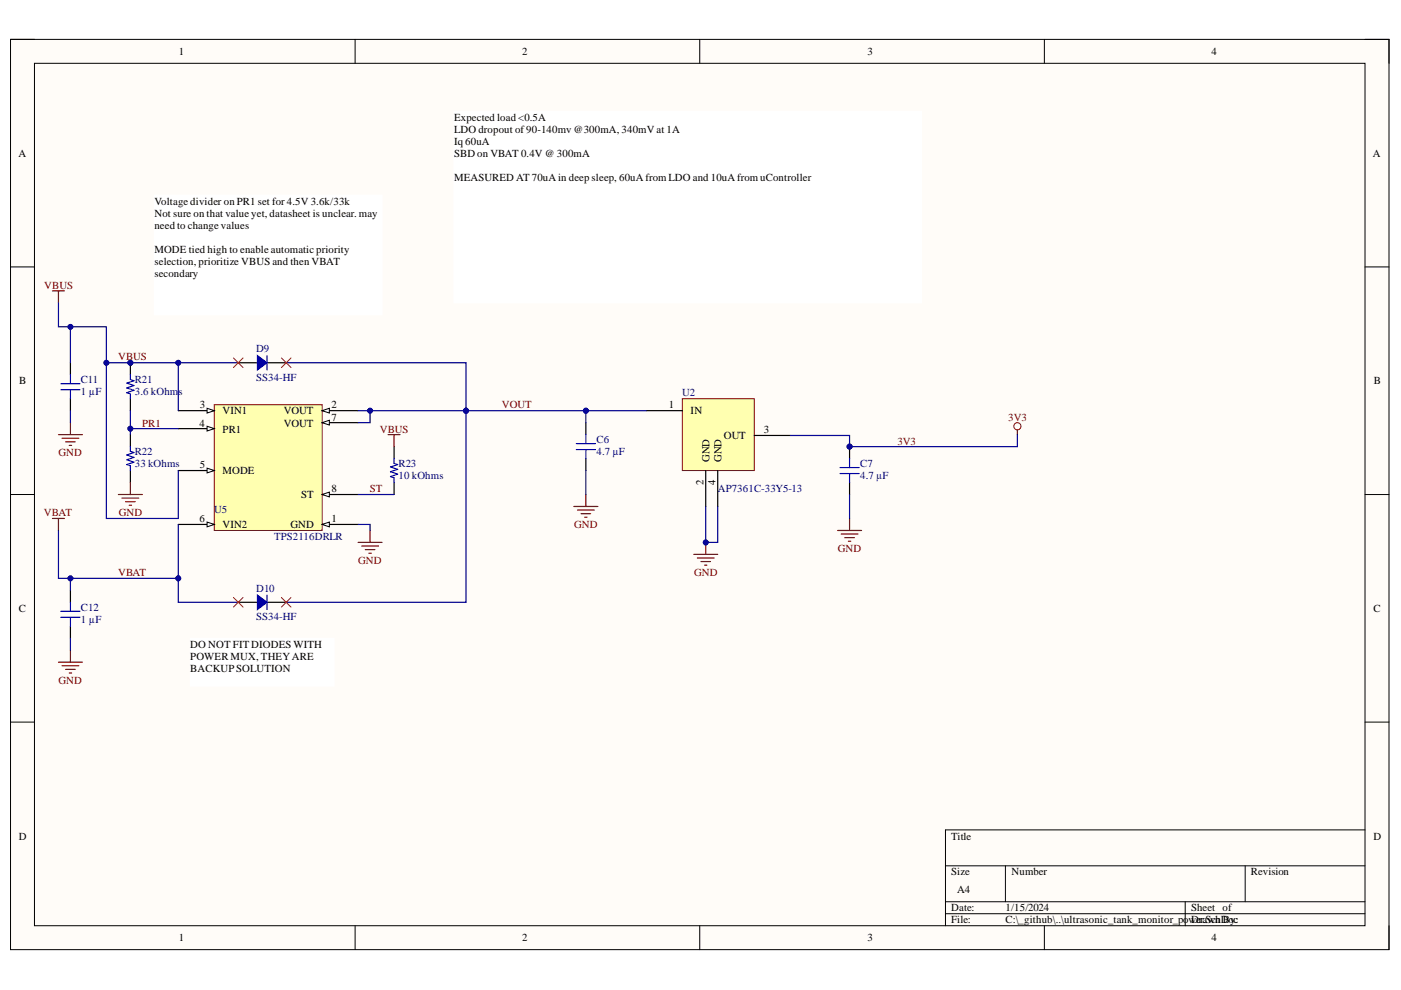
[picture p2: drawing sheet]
<svg xmlns="http://www.w3.org/2000/svg" width="297mm" height="210mm" viewBox="0 0 297 210" stroke-linecap="round" stroke-linejoin="round" font-family="sans-serif">
<defs><g id="words">
<g font-size="2.3">
<text x="37.9" y="11.7">1</text>
<text x="110.7" y="11.7">2</text>
<text x="183.9" y="11.7">3</text>
<text x="256.8" y="11.7">4</text>
<text x="96.3" y="25.6">Expected load &lt;0.5A</text>
<text x="96.3" y="28.1">LDO dropout of90-140mv @300mA, 340mV at 1A</text>
<text x="3.9" y="33.3">A</text>
<text x="96.3" y="30.8">Iq 60uA</text>
<text x="96.3" y="33.3">SBD on VBAT 0.4V @ 300mA</text>
<text x="291.1" y="33.3">A</text>
<text x="96.3" y="38.4">MEASURED AT 70uAin deep sleep, 60uAfrom LDO and 10uAfrom uController</text>
<text x="32.7" y="43.4">Voltage divider on PR1 set for 4.5V 3.6k/33k</text>
<text x="32.7" y="46">Not sure on that value yet, datasheet is unclear. may</text>
<text x="32.7" y="48.5">need to change values</text>
<text x="32.7" y="53.6">MODE tied high to enable automatic priority</text>
<text x="32.7" y="56.1">selection, prioritize VBUS and then VBAT</text>
<text x="32.7" y="58.7">secondary</text>
<text x="4.1" y="81.5">B</text>
<text x="291.3" y="81.5">B</text>
<text x="42.4" y="86.6">3</text>
<text x="47.2" y="87.8">VIN1</text>
<text x="60.1" y="87.8">VOUT</text>
<text x="70.3" y="86.6">2</text>
<text x="70.3" y="89.2">7</text>
<text x="141.8" y="86.6">1</text>
<text x="146.4" y="87.8">IN</text>
<text x="42.3" y="90.4">4</text>
<text x="47.2" y="91.7">PR1</text>
<text x="60.1" y="90.4">VOUT</text>
<text x="153.5" y="93.1">OUT</text>
<text x="161.9" y="91.9">3</text>
<text x="42.4" y="99.3">5</text>
<text x="47.2" y="100.6">MODE</text>
<text x="150.4" y="98" transform="rotate(-90 150.4 98)">GND</text>
<text x="152.9" y="98" transform="rotate(-90 152.9 98)">GND</text>
<text x="63.9" y="105.7">ST</text>
<text x="70.3" y="104.4">8</text>
<text x="149.1" y="102.9" transform="rotate(-90 149.1 102.9)">2</text>
<text x="151.7" y="102.9" transform="rotate(-90 151.7 102.9)">4</text>
<text x="42.3" y="110.7">6</text>
<text x="47.2" y="112">VIN2</text>
<text x="61.6" y="112">GND</text>
<text x="70.3" y="110.7">1</text>
<text x="4" y="129.7">C</text>
<text x="291.2" y="129.7">C</text>
<text x="40.4" y="137.4">DO NOT FIT DIODES WITH</text>
<text x="40.4" y="139.9">POWER MUX, THEYARE</text>
<text x="40.4" y="142.4">BACKUPSOLUTION</text>
<text x="4" y="178">D</text>
<text x="201.7" y="178">Title</text>
<text x="291.2" y="178">D</text>
<text x="201.7" y="185.6">Size</text>
<text x="214.4" y="185.6">Number</text>
<text x="265.2" y="185.6">Revision</text>
<text x="202.9" y="189.4">A4</text>
<text x="201.7" y="193.2">Date:</text>
<text x="201.7" y="195.8">File:</text>
<text x="213.2" y="193.2">1/15/2024</text>
<text x="213.2" y="195.8">C:\_github\..\ultrasonic_tank_monitor_power.Sch By:</text>
<text x="252.5" y="193.2">Sheet of</text>
<text x="252.5" y="195.8">DrawnDoc</text>
<text x="37.9" y="199.6">1</text>
<text x="110.7" y="199.6">2</text>
<text x="183.9" y="199.6">3</text>
<text x="256.8" y="199.6">4</text>
</g>
<g font-size="2.3" fill="#800000">
<text x="9.4" y="61.2">VBUS</text>
<text x="25" y="76.4">VBUS</text>
<text x="106.4" y="86.6">VOUT</text>
<text x="213.8" y="89.2">3V3</text>
<text x="30.1" y="90.4">PR1</text>
<text x="80.5" y="91.7">VBUS</text>
<text x="190.3" y="94.2">3V3</text>
<text x="12.4" y="96.8">GND</text>
<text x="78.4" y="104.4">ST</text>
<text x="9.3" y="109.5">VBAT</text>
<text x="25.2" y="109.5">GND</text>
<text x="121.7" y="112">GND</text>
<text x="76" y="119.6">GND</text>
<text x="177.6" y="117.1">GND</text>
<text x="25" y="122.1">VBAT</text>
<text x="147.2" y="122.1">GND</text>
<text x="12.4" y="145">GND</text>
</g>
<g font-size="2.3" fill="#000080">
<text x="54.3" y="74.6">D9</text>
<text x="17.2" y="83.8">1 µF</text>
<text x="17.2" y="81.2">C11</text>
<text x="28.6" y="83.8">3.6 kOhms</text>
<text x="28.6" y="81.2">R21</text>
<text x="54.3" y="80.7">SS34-HF</text>
<text x="144.7" y="84">U2</text>
<text x="126.5" y="94">C6</text>
<text x="28.6" y="99.1">33 kOhms</text>
<text x="28.6" y="96.5">R22</text>
<text x="84.5" y="101.6">10 kOhms</text>
<text x="84.5" y="99.1">R23</text>
<text x="126.5" y="96.5">4.7 µF</text>
<text x="182.4" y="101.6">4.7 µF</text>
<text x="182.4" y="99.1">C7</text>
<text x="152.2" y="104.4">AP7361C-33Y5-13</text>
<text x="45.4" y="108.7">U5</text>
<text x="58.1" y="114.5">TPS2116DRLR</text>
<text x="54.3" y="125.4">D10</text>
<text x="17.2" y="129.5">C12</text>
<text x="54.3" y="131.5">SS34-HF</text>
<text x="17.2" y="132">1 µF</text>
</g>
</g></defs>
<path d="M2.2 8.4h292.3v192.9h-292.3z" fill-rule="evenodd" fill="#fffcf8"/>
<path d="M2.2 8.4h292.3v192.9h-292.3z" fill="none" stroke="#000" stroke-width=".21"/>
<path d="M7.3 13.4h282.1v182.9h-282.1z" fill-rule="evenodd" fill="#fffcf8"/>
<g fill="none" stroke="#000" stroke-width=".21">
<path d="M2.2 8.3h5.1M7.3 13.4h282.1v182.9h-282.1zM75.3 8.3v5.1M148.4 8.3v5.1M221.4 8.4v5M289.4 8.4h5.1v5M2.2 56.6h5.1M289.4 56.6h5.1M2.2 104.8h5.1M289.4 104.9h5.1M2.2 153.1h5.1M289.4 153.1h5.1"/>
<path d="M289.4 176h-88.9v20.3M75.3 196.3v5M148.4 196.3v5M200.5 183.6h88.9M200.5 191.2h88.9M200.5 193.7h88.9M213.2 183.6v7.6M221.4 196.3v5M251.3 191.2v5.1M264 183.6v7.6M294.5 196.3v5"/>
</g>
<path d="M144.7 84.5h15.2v15.3h-15.2z" fill-rule="evenodd" fill="#ffffb0"/>
<path d="M144.7 84.5h15.2v15.3h-15.2z" fill="none" stroke="#800000" stroke-width=".21"/>
<path d="M124.2 89.6v2.5M124.2 97.2v2.6M137 87.1h7.7M149.6 99.8v7.6M152.2 99.8v7.6M159.9 92.3h7.6" fill="none" stroke="#000" stroke-width=".25"/>
<path d="M122.2 94.1h4M122.2 95.3h4M124.2 92.1v2M124.2 95.3v1.9" fill="none" stroke="#00f" stroke-width=".25"/>
<circle cx="180.1" cy="94.7" r=".51" fill="#000080"/>
<circle cx="180.1" cy="94.7" r=".51" fill="none" stroke="#000080" stroke-width=".21"/>
<path d="M180.1 94.7v2.5M180.1 102.3v2.6" fill="none" stroke="#000" stroke-width=".25"/>
<circle cx="180.1" cy="94.7" r=".51" fill="#000080"/>
<circle cx="180.1" cy="94.7" r=".51" fill="none" stroke="#000080" stroke-width=".21"/>
<path d="M178.1 99.1h4.1M180.1 97.2v1.9M178.1 100.4h4.1M180.1 100.4v1.9" fill="none" stroke="#00f" stroke-width=".25"/>
<g fill="none" stroke="#800000" stroke-width=".25">
<path d="M121.7 107.4h5.1M122.4 108.2h3.6M123.2 108.9h2M124 109.7h.5M124.2 104.8v2.6M147.1 117.5h5.1M147.9 118.3h3.5M148.6 119.1h2M149.4 119.8h.5M149.6 115v2.5M177.6 112.5h5.1M178.3 113.2h3.6"/>
<path d="M179.1 114h2M179.9 114.8h.5M180.1 109.9v2.6"/>
</g>
<circle cx="149.6" cy="115" r=".51" fill="#000080"/>
<circle cx="149.6" cy="115" r=".51" fill="none" stroke="#000080" stroke-width=".21"/>
<circle cx="215.7" cy="90.4" r=".76" fill="none" stroke="#800000" stroke-width=".21"/>
<path d="M11.1 61.7h2.6M12.4 61.7v2.5M215.7 91.1v1.1M11.1 109.9h2.6M12.4 109.9v2.6" fill="none" stroke="#800000" stroke-width=".25"/>
<path d="M96.3 23.6h99.1v40.6h-99.1z" fill-rule="evenodd" fill="#fff"/>
<path d="M96.3 23.6h99.1v40.6h-99.1z" fill="none" stroke="#fff" stroke-width=".21"/>
<path d="M50.5 127.7h4.1M56.6 127.7h4.1" fill="none" stroke="#000" stroke-width=".25"/>
<path d="M56.6 126.2v3" fill="none" stroke="#00f" stroke-width=".25"/>
<path d="M54.6 126.2l2 1.5-2 1.5z" fill="#00f"/>
<path d="M56.6 75.4v3M54.6 126.2l2 1.5-2 1.5z" fill="none" stroke="#00f" stroke-width=".25"/>
<path d="M50.5 76.9h4.1M56.6 76.9h4.1" fill="none" stroke="#000" stroke-width=".25"/>
<path d="M54.6 75.4l2 1.5-2 1.5z" fill="#00f"/>
<path d="M54.6 75.4l2 1.5-2 1.5z" fill="none" stroke="#00f" stroke-width=".25"/>
<path d="M45.4 85.8h22.9v26.7h-22.9z" fill-rule="evenodd" fill="#ffffb0"/>
<path d="M45.4 85.8h22.9v26.7h-22.9z" fill="none" stroke="#800000" stroke-width=".21"/>
<path d="M68.3 111.2h7.6" fill="none" stroke="#000" stroke-width=".25"/>
<path d="M68.3 111.2l1.5-.5v1z" fill="#f8fcff"/>
<path d="M68.3 111.2l1.5-.5v1z" fill="none" stroke="#000" stroke-width=".21"/>
<path d="M68.3 87.1h7.6" fill="none" stroke="#000" stroke-width=".25"/>
<path d="M68.3 87.1l1.5-.5v1z" fill="#f8fcff"/>
<path d="M68.3 87.1l1.5-.5v1z" fill="none" stroke="#000" stroke-width=".21"/>
<path d="M37.8 87.1h7.6" fill="none" stroke="#000" stroke-width=".25"/>
<path d="M43.9 86.6l1.5 .5-1.5 .5z" fill="#f8fcff"/>
<path d="M43.9 86.6l1.5 .5-1.5 .5z" fill="none" stroke="#000" stroke-width=".21"/>
<path d="M37.8 90.9h7.6" fill="none" stroke="#000" stroke-width=".25"/>
<path d="M43.9 90.4l1.5 .5-1.5 .5z" fill="#f8fcff"/>
<path d="M43.9 90.4l1.5 .5-1.5 .5z" fill="none" stroke="#000" stroke-width=".21"/>
<path d="M37.8 99.8h7.6" fill="none" stroke="#000" stroke-width=".25"/>
<path d="M43.9 99.3l1.5 .5-1.5 .5z" fill="#f8fcff"/>
<path d="M43.9 99.3l1.5 .5-1.5 .5z" fill="none" stroke="#000" stroke-width=".21"/>
<path d="M37.8 111.2h7.6" fill="none" stroke="#000" stroke-width=".25"/>
<path d="M43.9 110.7l1.5 .5-1.5 .5z" fill="#f8fcff"/>
<path d="M43.9 110.7l1.5 .5-1.5 .5z" fill="none" stroke="#000" stroke-width=".21"/>
<path d="M68.3 89.6h7.6" fill="none" stroke="#000" stroke-width=".25"/>
<path d="M68.3 89.6l1.5-.5v1z" fill="#f8fcff"/>
<path d="M68.3 89.6l1.5-.5v1z" fill="none" stroke="#000" stroke-width=".21"/>
<path d="M68.3 104.8h7.6" fill="none" stroke="#000" stroke-width=".25"/>
<path d="M68.3 104.8l1.5-.5v1.1z" fill="#f8fcff"/>
<path d="M68.3 104.8l1.5-.5v1.1z" fill="none" stroke="#000" stroke-width=".21"/>
<path d="M40.3 135.3h30.5v10.2h-30.5z" fill-rule="evenodd" fill="#fff"/>
<path d="M40.3 135.3h30.5v10.2h-30.5z" fill="none" stroke="#fff" stroke-width=".21"/>
<g fill="none" stroke="#800000" stroke-width=".25">
<path d="M12.4 92.1h5.1M13.2 92.9h3.5M13.9 93.7h2M14.7 94.4h.5M14.9 89.6v2.5M82.3 92.1h2.5M83.6 92.1v2.6M75.9 115h5.1M76.7 115.8h3.5M77.5 116.5h2M78.2 117.3h.5M78.5 112.5v2.5"/>
<path d="M14.9 137.9v2.5M12.4 140.4h5.1M13.2 141.2h3.5M13.9 141.9h2M14.7 142.7h.5"/>
</g>
<path d="M14.9 76.9v2.6M14.9 84.5v2.6M27.6 92.1v2.6M27.6 99.8v2.5M83.6 94.7v2.5M83.6 102.3v2.5M14.9 125.2v2.5M14.9 132.8v2.5" fill="none" stroke="#000" stroke-width=".25"/>
<path d="M14.9 79.5v1.9M12.9 81.4h4.1M12.9 82.6h4.1M14.9 82.6v1.9M27.6 94.7v1l.8 .3-1.5 .5 1.5 .5-1.5 .5 1.5 .5-1.5 .5 .7 .3v1M83.6 97.2v1l.7 .3-1.5 .5 1.5 .5-1.5 .5 1.5 .5-1.5 .5 .8 .3v1M12.9 129.6h4.1M12.9 130.9h4.1M14.9 127.7v1.9M14.9 130.9v1.9" fill="none" stroke="#00f" stroke-width=".25"/>
<path d="M32.7 41.4h48.3v25.4h-48.3z" fill-rule="evenodd" fill="#fff"/>
<path d="M32.7 41.4h48.3v25.4h-48.3z" fill="none" stroke="#fff" stroke-width=".21"/>
<circle cx="27.6" cy="76.9" r=".51" fill="#000080"/>
<circle cx="27.6" cy="76.9" r=".51" fill="none" stroke="#000080" stroke-width=".21"/>
<path d="M27.6 76.9v2.6" fill="none" stroke="#000" stroke-width=".25"/>
<circle cx="27.6" cy="76.9" r=".51" fill="#000080"/>
<circle cx="27.6" cy="76.9" r=".51" fill="none" stroke="#000080" stroke-width=".21"/>
<path d="M27.6 84.5v2.6" fill="none" stroke="#000" stroke-width=".25"/>
<path d="M27.6 79.5v1l.8 .2-1.5 .5 1.5 .5-1.5 .5 1.5 .6-1.5 .5 .7 .2v1" fill="none" stroke="#00f" stroke-width=".25"/>
<path d="M25.1 104.8h5.1M25.9 105.6h3.5M26.6 106.4h2.1M27.4 107.1h.5M27.6 102.3v2.5" fill="none" stroke="#800000" stroke-width=".25"/>
<path d="M124.2 99.8v5M149.6 107.4v7.6h2.6v-7.6M180.1 104.9v5" fill="none" stroke="#000080" stroke-width=".25"/>
<circle cx="149.6" cy="115" r=".51" fill="#000080"/>
<circle cx="149.6" cy="115" r=".51" fill="none" stroke="#000080" stroke-width=".21"/>
<path d="M215.7 92.2v2.5h-35.6v-2.4h-12.5" fill="none" stroke="#000080" stroke-width=".25"/>
<circle cx="180.1" cy="94.7" r=".51" fill="#000080"/>
<circle cx="180.1" cy="94.7" r=".51" fill="none" stroke="#000080" stroke-width=".21"/>
<path d="M60.7 76.9h38.1v10.2" fill="none" stroke="#000080" stroke-width=".25"/>
<circle cx="98.8" cy="87.1" r=".51" fill="#000080"/>
<circle cx="98.8" cy="87.1" r=".51" fill="none" stroke="#000080" stroke-width=".21"/>
<path d="M14.9 87.1v2.5M75.9 111.2h2.6v1.3M14.9 122.6v2.6" fill="none" stroke="#000080" stroke-width=".25"/>
<circle cx="14.9" cy="122.6" r=".51" fill="#000080"/>
<circle cx="14.9" cy="122.6" r=".51" fill="none" stroke="#000080" stroke-width=".21"/>
<path d="M124.2 87.1v2.5M14.9 135.3v2.6" fill="none" stroke="#000080" stroke-width=".25"/>
<circle cx="124.2" cy="87.1" r=".51" fill="#000080"/>
<circle cx="124.2" cy="87.1" r=".51" fill="none" stroke="#000080" stroke-width=".21"/>
<path d="M75.9 87.1h2.6" fill="none" stroke="#000080" stroke-width=".25"/>
<circle cx="78.5" cy="87.1" r=".51" fill="#000080"/>
<circle cx="78.5" cy="87.1" r=".51" fill="none" stroke="#000080" stroke-width=".21"/>
<path d="M37.8 76.9v10.2M75.9 104.8h7.7" fill="none" stroke="#000080" stroke-width=".25"/>
<circle cx="37.8" cy="76.9" r=".51" fill="#000080"/>
<circle cx="37.8" cy="76.9" r=".51" fill="none" stroke="#000080" stroke-width=".21"/>
<path d="M12.4 64.2v5.1h2.5" fill="none" stroke="#000080" stroke-width=".25"/>
<circle cx="14.9" cy="69.3" r=".51" fill="#000080"/>
<circle cx="14.9" cy="69.3" r=".51" fill="none" stroke="#000080" stroke-width=".21"/>
<path d="M22.6 76.9v33h15.2v-10.1" fill="none" stroke="#000080" stroke-width=".25"/>
<circle cx="22.6" cy="76.9" r=".51" fill="#000080"/>
<circle cx="22.6" cy="76.9" r=".51" fill="none" stroke="#000080" stroke-width=".21"/>
<path d="M37.8 111.2v11.4" fill="none" stroke="#000080" stroke-width=".25"/>
<circle cx="37.8" cy="122.6" r=".51" fill="#000080"/>
<circle cx="37.8" cy="122.6" r=".51" fill="none" stroke="#000080" stroke-width=".21"/>
<path d="M14.9 76.9v-7.6h7.7v7.6h27.9" fill="none" stroke="#000080" stroke-width=".25"/>
<circle cx="37.8" cy="76.9" r=".51" fill="#000080"/>
<circle cx="37.8" cy="76.9" r=".51" fill="none" stroke="#000080" stroke-width=".21"/>
<circle cx="27.6" cy="76.9" r=".51" fill="#000080"/>
<circle cx="27.6" cy="76.9" r=".51" fill="none" stroke="#000080" stroke-width=".21"/>
<circle cx="22.6" cy="76.9" r=".51" fill="#000080"/>
<circle cx="22.6" cy="76.9" r=".51" fill="none" stroke="#000080" stroke-width=".21"/>
<circle cx="14.9" cy="69.3" r=".51" fill="#000080"/>
<circle cx="14.9" cy="69.3" r=".51" fill="none" stroke="#000080" stroke-width=".21"/>
<path d="M27.6 87.1v3.8" fill="none" stroke="#000080" stroke-width=".25"/>
<circle cx="27.6" cy="90.9" r=".51" fill="#000080"/>
<circle cx="27.6" cy="90.9" r=".51" fill="none" stroke="#000080" stroke-width=".21"/>
<path d="M37.8 90.9h-10.2v1.2" fill="none" stroke="#000080" stroke-width=".25"/>
<circle cx="27.6" cy="90.9" r=".51" fill="#000080"/>
<circle cx="27.6" cy="90.9" r=".51" fill="none" stroke="#000080" stroke-width=".21"/>
<path d="M98.8 87.1h-20.3v2.5h-2.6" fill="none" stroke="#000080" stroke-width=".25"/>
<circle cx="78.5" cy="87.1" r=".51" fill="#000080"/>
<circle cx="78.5" cy="87.1" r=".51" fill="none" stroke="#000080" stroke-width=".21"/>
<circle cx="98.8" cy="87.1" r=".51" fill="#000080"/>
<circle cx="98.8" cy="87.1" r=".51" fill="none" stroke="#000080" stroke-width=".21"/>
<path d="M98.8 87.1h25.4" fill="none" stroke="#000080" stroke-width=".25"/>
<circle cx="98.8" cy="87.1" r=".51" fill="#000080"/>
<circle cx="98.8" cy="87.1" r=".51" fill="none" stroke="#000080" stroke-width=".21"/>
<circle cx="124.2" cy="87.1" r=".51" fill="#000080"/>
<circle cx="124.2" cy="87.1" r=".51" fill="none" stroke="#000080" stroke-width=".21"/>
<path d="M124.2 87.1h12.8" fill="none" stroke="#000080" stroke-width=".25"/>
<circle cx="124.2" cy="87.1" r=".51" fill="#000080"/>
<circle cx="124.2" cy="87.1" r=".51" fill="none" stroke="#000080" stroke-width=".21"/>
<path d="M98.8 87.1v40.6h-38.1" fill="none" stroke="#000080" stroke-width=".25"/>
<circle cx="98.8" cy="87.1" r=".51" fill="#000080"/>
<circle cx="98.8" cy="87.1" r=".51" fill="none" stroke="#000080" stroke-width=".21"/>
<path d="M12.4 112.5v10.1h25.4v5.1h12.7" fill="none" stroke="#000080" stroke-width=".25"/>
<circle cx="14.9" cy="122.6" r=".51" fill="#000080"/>
<circle cx="14.9" cy="122.6" r=".51" fill="none" stroke="#000080" stroke-width=".21"/>
<circle cx="37.8" cy="122.6" r=".51" fill="#000080"/>
<circle cx="37.8" cy="122.6" r=".51" fill="none" stroke="#000080" stroke-width=".21"/>
<path d="M49.5 75.9l2 2M51.5 75.9l-2 2M59.7 75.9l2 2M61.7 75.9l-2 2M49.5 126.7l2 2M51.5 126.7l-2 2M59.7 126.7l2 2M61.7 126.7l-2 2" fill="none" stroke="#f00" stroke-width=".21"/>
<use href="#words"/>
</svg>
